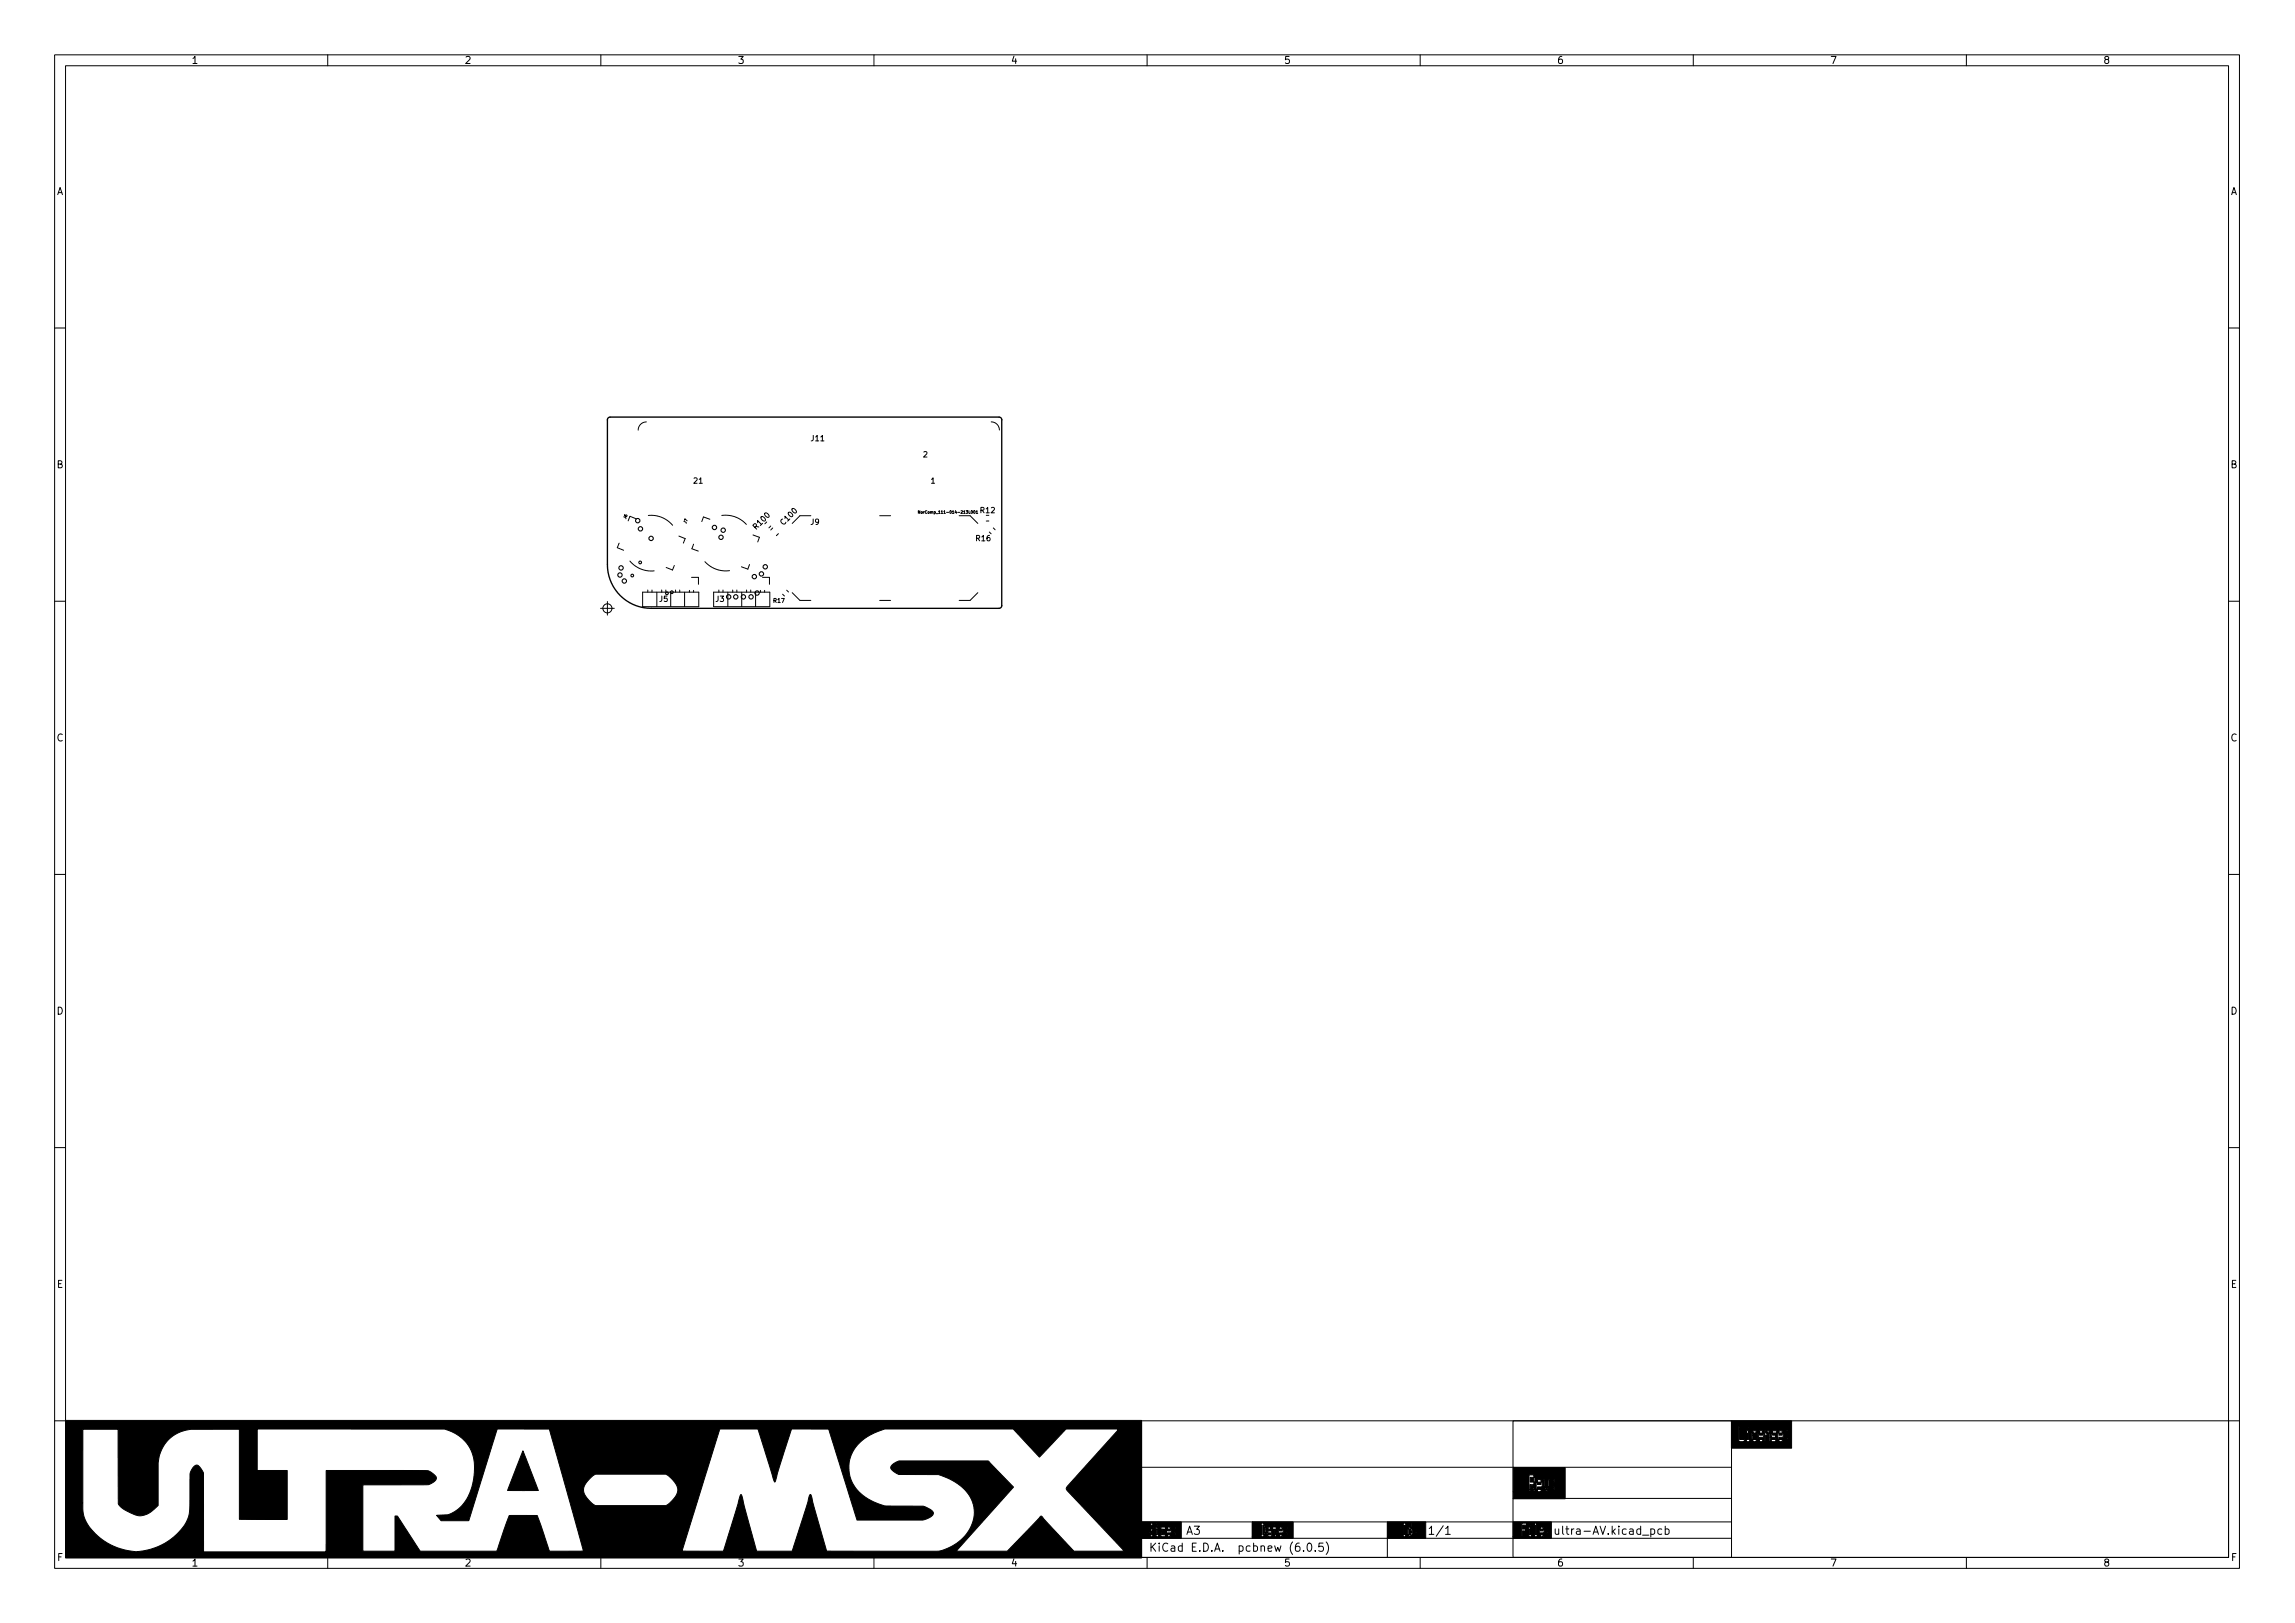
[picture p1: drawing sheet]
<svg xmlns="http://www.w3.org/2000/svg" width="420mm" height="297mm" viewBox="0 0 420 297" stroke-linecap="round" stroke-linejoin="round" font-family="sans-serif">
<defs><g id="words">
<g font-size="2.1">
<text x="261.3" y="280.9">1/1</text>
<text x="284.3" y="280.9">ultra-AV.kicad_pcb</text>
<text x="210.3" y="284">KiCad E.D.A. pcbnew (6.0.5)</text>
</g>
<g font-size="1.8">
<text x="35" y="11.7">1</text>
<text x="85" y="11.7">2</text>
<text x="135" y="11.7">3</text>
<text x="185" y="11.7">4</text>
<text x="235" y="11.7">5</text>
<text x="285" y="11.7">6</text>
<text x="335" y="11.7">7</text>
<text x="385" y="11.7">8</text>
<text x="10.3" y="35.7">A</text>
<text x="408.3" y="35.7">A</text>
<text x="10.3" y="85.7">B</text>
<text x="408.3" y="85.7">B</text>
<text x="10.3" y="135.7">C</text>
<text x="408.3" y="135.7">C</text>
<text x="10.3" y="185.7">D</text>
<text x="408.3" y="185.7">D</text>
<text x="10.4" y="235.7">E</text>
<text x="408.4" y="235.7">E</text>
<text x="10.4" y="285.7">F</text>
<text x="35" y="286.7">1</text>
<text x="85" y="286.7">2</text>
<text x="135" y="286.7">3</text>
<text x="185" y="286.7">4</text>
<text x="235" y="286.7">5</text>
<text x="285" y="286.7">6</text>
<text x="335" y="286.7">7</text>
<text x="385" y="286.7">8</text>
<text x="408.4" y="285.7">F</text>
</g>
<g font-size="1.4">
<text x="148.5" y="80.7">J11</text>
<text x="169" y="83.7">2</text>
<text x="127" y="88.5">21</text>
<text x="170.4" y="88.5">1</text>
<text x="179.5" y="93.9">R12</text>
<text x="138.6" y="96.9" transform="rotate(-45 138.6 96.9)">R100</text>
<text x="143.6" y="96.1" transform="rotate(-45 143.6 96.1)">C100</text>
<text x="148.4" y="96">J9</text>
<text x="178.7" y="99">R16</text>
<text x="120.7" y="110.1">J5</text>
<text x="131" y="110.1">J3</text>
</g>
<text font-size="1" x="141.6" y="110.3">R17</text>
<g font-size=".7">
<text x="114.6" y="95" transform="rotate(-68 114.6 95)">J6</text>
<text x="125.6" y="95.8" transform="rotate(-70 125.6 95.8)">J7</text>
<text x="169" y="94">NorComp_111-014-213L001</text>
</g>
</g></defs>
<g fill="none" stroke="#000" stroke-width=".18">
<path d="M10 10h400v277h-400zM12 12h396v273h-396zM60 10v2M110 10v2M160 10v2M210 10v2M260 10v2M310 10v2M360 10v2M10 60h2M118.3 77.2a1.5 1.5 0 0 0-1.5 1.5M181.5 77.2a1.5 1.5 0 0 1 1.5 1.5"/>
<path d="M408 60h2M113.3 99.4l-.3 .8 1.2 .5M116.5 95l-1.2-.5-.3 .8M118.7 94.3a5.1 5.1 0 0 1 4.4 1.8M124.3 98.1l1.1 .5-.3 .8M127 99.6l-.3 .8 1.1 .5M130 95l-1.2-.4-.3 .9M132.1 94.3a5.1 5.1 0 0 1 4.5 1.7M137.9 97.9l1.1 .4-.3 .9M141.5 96.6l-.4 .4M142.5 97.7l-.4 .3M148.5 94.4h-2l-1.5 1.4"/>
<path d="M161 94.4h2M168.4 93.5v.5l-.3-.5v.5M168.6 93.7h.3l-.1 .2h-.2zM175.6 94.4h2l1.4 1.4M178.3 93.5l.2 .2-.1 .3-.2-.2zM178.7 93.6l.2-.1v.5M178.7 94h.3M180.6 95.4h.4M181.1 97.4l.3 .3M181.9 96.6l.3 .4M10 110h2M109.9 111.3h2.6"/>
<path d="M111.2 110.1v2.5M115.3 102.7a5.1 5.1 0 0 0 4.5 1.8M117.7 108.4h10.2v2.6h-10.2zM118.6 108v.4M119.4 108v.4M120.2 108.4v2.6M121.1 108v.4M121.9 108v.4M122.8 108.4v2.6M123.5 103.5l-.4 .8-1.1-.4M123.7 108v.4M124.4 108v.4"/>
<path d="M125.3 108.4v2.6M126.2 108v.4M126.6 105.7h1.3v1.2M127 108v.4M129.1 102.8a5.1 5.1 0 0 0 4.5 1.6M130.6 108.4h10.3v2.6h-10.3zM131.6 108v.4M132.4 108v.4M133.2 108.4v2.6M134.1 108v.4M134.9 108v.4M135.8 108.4v2.6"/>
<path d="M136.7 108v.4M137.2 103.3l-.3 .9-1.2-.5M137.4 108v.4M138.3 108.4v2.6M139.2 108v.4M139.6 105.7h1.3v1.2M140 108v.4M143.3 108.8l.3 .3M144 108l.4 .4M145 108.5l1.5 1.4h2M161 109.9h2M179 108.5l-1.4 1.4h-2"/>
<path d="M408 110h2M10 160h2M408 160h2M10 210h2M408 210h2M10 260h2M209 260h108v25h-108zM209 278.5h108M209 268.5h108M218.6 279.3h1l-.5 .6 .4 .1v.7l-.2 .1h-.4l-.3-.1M229.3 278.5v3M254 278.5v6.5"/>
<path d="M264.7 279.7l.4-.4v1.5M277 260h131v25h-131zM277 274.2h40M302.2 279.9l.4-.1 .3 .3v.4l-.1 .2h-.6M304.2 279.9l-.4-.1-.3 .3v.4l.1 .2h.6M304.9 279.9l.4-.1 .3 .3v.4l-.2 .2h-.5M304.9 279.3v1.5M408 260h2M60 285v2M110 285v2M160 285v2M209 281.5h108"/>
<path d="M210 285v2M217.3 280.8l.5-1.5 .5 1.5M217.4 280.4h.7M238.6 283.8v.1M239.5 282.5l.1-.1a.8 .8 0 0 1 .6 .8 .8 .8 0 0 1-.6 .7 1 1 0 0 1-.1-1.4zM240.8 283.8v.1M242.2 282.4h-.7l-.1 .7 .2-.1 .5 .1 .2 .2-.1 .5-.2 .1-.6-.1M242.8 282.2a1.72 1.72 0 0 1 0 2.3M260 285v2M264.7 280.8h.8M310 285v2M360 285v2"/>
<circle cx="111.2" cy="111.3" r=".83"/>
</g>
<g fill="#000" stroke="#000" stroke-width=".18">
<path d="M95.7 265.5l2.9 7.3h-5.7zM231.2 279.1h.2v.4h.2v1h-.2v.4h-.2zM280.1 270.4h.7v.8h-.7zM281.5 271.2h.6v.5h-.6zM277 268.6h9.5v5.7h-9.5v-1.3h6.2v-.4h1.4v-.5h-.3v.5h-.9v-.5h.3v-.9h.9v-.4h-.3v.4h-.6v-.4h-.3v1.3h-.2v.5h-.2v.4h-.9v-.4h.9v-.5h-.2v.5h-1.3v.4h-.5v-.4h.5v-.5h1.3v-1.3h-.2v1.3h-.3v-.9h-.2v-.4h-.6v.4h-.3v1.4h-.4v.4h-.7v-.4h.7v-.5h-.2v.5h-.5v-.9h.3v.4h.2v-.4h.2v-.5h.2v-.8h-.2v-.5h-.9v3.1h-2.9zM322.1 262.3h.6v.4h-.6zM325.7 262.3h.6v.4h-.6zM317 260h11v5h-11v-1.1h9.3v-.4h1v-.5h-.2v.5h-1.4v.4h-.6v-.4h.6v-.5h.8v-.7h.8v-.4h-.2v.4h-.8v-.4h-.6v.4h-.2v1.2h-.2v-.5h-.2v.5h-.8v.4h-.2v-.9h1v-.3h-.6v-.4h.8v-.4h-.8v.4h-.2v.7h-.2v-.7h-.2v1.6h-.6v-1.2h.2v-.4h.4v-.4h-.4v.4h-.2v-.4h-.2v2h-.4v-.4h-.6v.4h-.6v-.4h.6v-.5h.8v-.7h-.2v-.4h-.6v.4h-.2v1.2h-.2v-.5h-.2v.5h-.6v.4h-.6v-.4h.6v-.8h.8v-.4h-.2v.4h-.6v-.4h.6v-.4h-.6v.4h-.2v1.2h-.6v-1.6h-.4v.4h.2v1.2h-.2v.4h-.4v-.4h-.8v-2h1.6v-.4h-.2v.4h-1.4v-.4h-.2v2.8h-1.3zM12 260h197v25.1h-197v-10h3.2v1.3a5.5 5.5 0 0 0 1.2 3.2 11.6 11.6 0 0 0 8.3 4.4l.7-.1a10.9 10.9 0 0 0 9.1-6.2l.2-1.6 .1-4.3a4.9 4.9 0 0 1 .2-2.7 1.16 1.16 0 0 1 1.2-.9l.5 .5 .6 .9v14.4h22.3l.1-14.9h17a3 3 0 0 1 2.9 .9 .72 .72 0 0 1 .3 .7 .72 .72 0 0 1-.6 .6l-1 .4-11.9 .1v12.1h5.9v-6.4h.5l4.1 6.4h14.1l2.2-6.5h1.1h4.1l2.2 6.5h31.8l3-10 .3-.4 2.8 10.4h6.5l3.2-10.1 .2-.3 .2 .5 2.6 9.6a.27 .27 0 0 0 .1 .3 .27 .27 0 0 0 .4 0h19.9a8.1 8.1 0 0 0 6.8-6.8 7 7 0 0 0-4.6-6.4l-2-.8h-7.2l-.7-.4a1.12 1.12 0 0 1-.8-1.1l.6-.6 .9-.4h16.3l4.6 4.8-10.5 11.7h9.4l5.8-6.1a.38 .38 0 0 1 .5-.3 .38 .38 0 0 1 .3 .4l5.6 6h9.2l-10.2-10.9a.74 .74 0 0 1-.4-.7 .74 .74 0 0 1 .5-.6l8.9-9.9v-.3h-9.4l-4.9 5.2-4.8-5.2h-23.5l-.3 .1a8.9 8.9 0 0 0-6 5.1 6.5 6.5 0 0 0 3.7 7.9l1.7 .7a6.2 6.2 0 0 0 3.1 .3l4.8 .1 1.3 .6a.7 .7 0 0 1 .6 .6 .7 .7 0 0 1-.5 .7l-1.5 .6h-12l-5.2-16.7h-6.8l-3.1 9.7-3-9.7h-7l-6.9 22.4h-18.1l-3.1-11.3h3.1a4.1 4.1 0 0 0 2 2.9l.2 .1h12.9a4.8 4.8 0 0 0 2.2-2.8 4.2 4.2 0 0 0-2-2.9l-.2-.1-13 .1a4.7 4.7 0 0 0-2.1 2.7h-3.1l-3.1-11.1h-9.6l-5.2 16.8h-5.1l-.8-1h.9a3.5 3.5 0 0 0 2.6-.7 9.2 9.2 0 0 0 3.5-7.5 7 7 0 0 0-5.5-7.6h-34.3v7.6h5.5v9h-8.8v-16.5h-9.2a6.6 6.6 0 0 0-5.6 6.1v7.8l-.4 .4a3.7 3.7 0 0 1-5.3 .7l-1-.6-.6-.8-.1-13.6h-6.4v13.5h-3.2zM213.7 279.8h.6v.4h-.6zM208.8 278.5h7.5v3h-7.5v-.3h5.5v-.3h.8v-.4h-.1v.4h-1.3v.3h-.3v-.3h.3v-.4h.7v-.7h.7v-.3h-.1v.3h-.7v-.3h-.6v.3h-.1v1.1h-.8v-.4h.2v-.3h-.2v.3h-.1l-.2 .7h-.4v-.3h-.1v-1.1h1v.4h.2l.2-.7h-.9v.3h-.5v-.3h-.4v.3h.2v1.1h-.2v.3h-.5v-.3h.2v-.7h-.2v.7h-.5v.3h-1.8v-.3h1.8v-.4h-.2v.4h-1.6v-.7h2.3v-.4h-.5v.4h-1.8v-.4h1.8v-.3h.7v-.4h.7v-.3h-.2v.3h-.7v.4h-.5v-.4h.5v-.3h-.5v.3h-.2v.7h-1.6zM232.1 280.5h.5v.4h-.5z"/>
<path d="M234.2 279.8h.5v.4h-.5zM229.3 278.5h7.5v3h-7.5v-.3h2.1v-.3h.7v.3h2.6v-.3h.9v-.4h-.1v.4h-1.3v.3h-.5v-.3h.5v-.4h.7v-.7h.7v-.3h-.1v.3h-.8v-.3h-.5v.3h-.2v1.1h-.1v-.4h-.2v.4h-.4v.3h-.5v-1.4h.3v1.1h.2v-1.1h.4v-.3h-.4v-.7h-.2v.7h-.1v.3h-.4v.4h-.5v.3h-.2v.4h-.3v-.4h.2v-.7h.8v-.3h-.5v.3h-.3l-.2-.7h-.2v-.3h-.5v.3h.2v1.8h-.2v.3h-1.6zM257.9 279.8h.4v.4h.2l-.2 .7h-.4zM254 278.5h7v3h-7v-.3h3.4v-.3h.5v.3h.4v-.3h.2v.3h.1v-.3h.7v-.4h-.1v.4h-.6v-1.1h.7v-.3h-.1v.3h-.6v-1h-.1v1h-.2v-.3h-.4v.3h-.2v1.1h-.5v-1.8h.2v-.3h-.5v.3h.1v1.8h-.1v.3h-2.9zM282 279.8h.5v.4h-.5zM277 278.5h7v3h-7v-.3h5.5v-.3h.9v-.4h-.2v.4h-1.2v.3h-.5v-.3h.5v-.4h.7v-.7h.7v-.3h-.2v.3h-.7v-.3h-.5v.3h-.2v1.1h-.5v-2.1h-.4v.3h.2v1.8h-.2v.3h-.5v-.3h-.2v-1.4h-.3v.3h.1v1.1h-.1v.3h-1.1v-1h.5v-.4h-.5v-.7h1.4v-.3h-.2v.3h-.5v-.3h-.9v2.4h-1.6z"/>
</g>
<g fill="none" stroke="#000" stroke-width=".2">
<circle cx="116.8" cy="95.3" r=".4"/>
<circle cx="117.2" cy="96.8" r=".4"/>
<circle cx="119.2" cy="98.5" r=".4"/>
<circle cx="130.8" cy="96.5" r=".4"/>
<circle cx="132" cy="98.3" r=".4"/>
<circle cx="132.4" cy="97" r=".4"/>
<circle cx="113.5" cy="105.2" r=".4"/>
<circle cx="113.7" cy="103.9" r=".4"/>
<circle cx="114.3" cy="106.3" r=".4"/>
<circle cx="115.7" cy="105.3" r=".25"/>
<circle cx="117.2" cy="102.9" r=".25"/>
<circle cx="122.1" cy="108.6" r=".25"/>
<circle cx="123" cy="108.4" r=".25"/>
<circle cx="133.4" cy="109.2" r=".4"/>
<circle cx="134.7" cy="109.2" r=".4"/>
<circle cx="136.1" cy="109.2" r=".4"/>
<circle cx="137.5" cy="109.2" r=".4"/>
<circle cx="138.1" cy="105.5" r=".4"/>
<circle cx="138.6" cy="108.5" r=".4"/>
<circle cx="139.4" cy="105" r=".4"/>
<circle cx="140.1" cy="103.7" r=".4"/>
</g>
<path d="M111.3 76.5l.4-.2h71.2l.3 .2 .2 .2v34.1l-.3 .5h-63.9a8 8 0 0 1-8-8v-26.5z" fill="none" stroke="#000" stroke-width=".25"/>
<use href="#words"/>
</svg>
